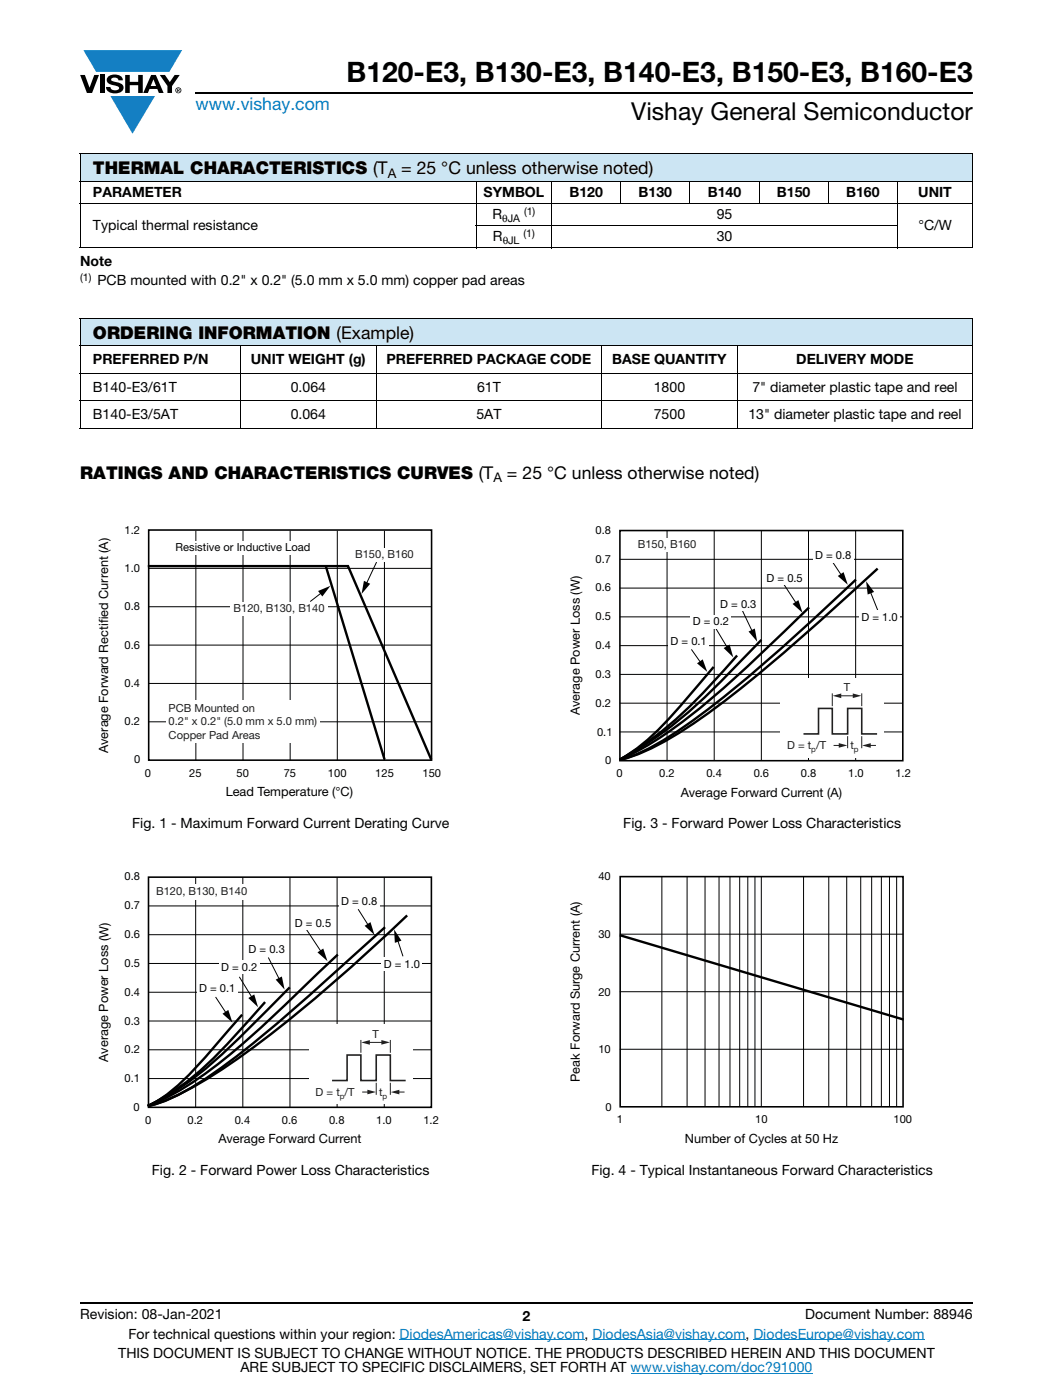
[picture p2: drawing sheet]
<svg xmlns="http://www.w3.org/2000/svg" width="210mm" height="279mm" viewBox="0 0 210 279" stroke-linecap="round" stroke-linejoin="round" font-family="sans-serif">
<defs><g id="words">
<text font-size="5.6" x="69.1" y="16.4">B120-E3, B130-E3, B140-E3, B150-E3, B160-E3</text>
<text font-size="4.9" x="125.9" y="23.9">Vishay General Semiconductor</text>
<text font-size="3.5" fill="#007ec4" x="39" y="22">www.vishay.com</text>
<g font-size="3.5">
<text x="18.5" y="34.8">THERMAL CHARACTERISTICS (T</text>
<text x="80" y="34.8">= 25 °C unless otherwise noted)</text>
<text x="18.5" y="67.7">ORDERING INFORMATION (Example)</text>
<text x="16" y="95.6">RATINGS AND CHARACTERISTICS CURVES (T</text>
<text x="101.1" y="95.6">= 25 °C unless otherwise noted)</text>
</g>
<g font-size="2.8">
<text x="18.5" y="39.3">PARAMETER</text>
<text x="96.4" y="39.3">SYMBOL</text>
<text x="113.5" y="39.3">B120</text>
<text x="127.3" y="39.3">B130</text>
<text x="141.1" y="39.3">B140</text>
<text x="154.9" y="39.3">B150</text>
<text x="168.7" y="39.3">B160</text>
<text x="183.1" y="39.3">UNIT</text>
<text x="18.5" y="45.9">Typical thermal resistance</text>
<text x="98.2" y="43.7">R</text>
<text x="142.9" y="43.7">95</text>
<text x="183.1" y="45.9">°C/W</text>
<text x="16" y="53.1">Note</text>
<text x="98.3" y="48.1">R</text>
<text x="142.9" y="48.1">30</text>
<text x="19.4" y="56.9">PCB mounted with 0.2&quot; x 0.2&quot; (5.0 mm x 5.0 mm) copper pad areas</text>
<text x="18.5" y="72.7">PREFERRED P/N</text>
<text x="50" y="72.7">UNIT WEIGHT (g)</text>
<text x="77" y="72.7">PREFERRED PACKAGE CODE</text>
<text x="122.1" y="72.7">BASE QUANTITY</text>
<text x="158.8" y="72.7">DELIVERY MODE</text>
<text x="18.5" y="78.2">B140-E3/61T</text>
<text x="18.5" y="83.6">B140-E3/5AT</text>
<text x="58" y="83.6">0.064</text>
<text x="58" y="78.2">0.064</text>
<text x="95" y="83.6">5AT</text>
<text x="95.1" y="78.2">61T</text>
<text x="130.4" y="83.6">7500</text>
<text x="130.4" y="78.2">1800</text>
<text x="149.2" y="83.6">13&quot; diameter plastic tape and reel</text>
<text x="150" y="78.2">7&quot; diameter plastic tape and reel</text>
<text x="26.4" y="165.3">Fig. 1 - Maximum Forward Current Derating Curve</text>
<text x="124.3" y="165.3">Fig. 3 - Forward Power Loss Characteristics</text>
<text x="30.3" y="234.5">Fig. 2 - Forward Power Loss Characteristics</text>
<text x="117.9" y="234.5">Fig. 4 - Typical Instantaneous Forward Characteristics</text>
<text x="16" y="263.3">Revision: 08-Jan-2021</text>
<text x="104.2" y="263.6">2</text>
<text x="160.6" y="263.3">Document Number: 88946</text>
<text x="25.6" y="267.1">For technical questions within your region: DiodesAmericas@vishay.com, DiodesAsia@vishay.com, DiodesEurope@vishay.com</text>
<text x="23.6" y="271">THIS DOCUMENT IS SUBJECT TO CHANGE WITHOUT NOTICE. THE PRODUCTS DESCRIBED HEREIN AND THIS DOCUMENT</text>
<text x="48" y="273.8">ARE SUBJECT TO SPECIFIC DISCLAIMERS, SET FORTH AT www.vishay.com/doc?91000</text>
</g>
<g font-size="2.6">
<text x="77.3" y="35.4">A</text>
<text x="98.4" y="96.2">A</text>
</g>
<g font-size="2.5">
<text x="21.6" y="124.4" transform="rotate(-90 21.6 124.4)">ied Current (A)</text>
<text x="115.6" y="142.7" transform="rotate(-90 115.6 142.7)">Average Power Loss (W)</text>
<text x="21.6" y="150.3" transform="rotate(-90 21.6 150.3)">Average Forward Rectif</text>
<text x="45" y="158.9">Lead Temperature (°C)</text>
<text x="135.7" y="159">Average Forward Current (A)</text>
<text x="21.6" y="211.9" transform="rotate(-90 21.6 211.9)">Average Power Loss (W)</text>
<text x="115.6" y="215.9" transform="rotate(-90 115.6 215.9)">Peak Forward Surge Current (A)</text>
<text x="43.6" y="228.2">Average Forward Current</text>
<text x="136.6" y="228">Number of Cycles at 50 Hz</text>
</g>
<g font-size="2.2">
<text x="24.8" y="106.5">1.2</text>
<text x="118.7" y="106.5">0.8</text>
<text x="35" y="110">Resi</text>
<text x="39.3" y="110">stive or Inductive Load</text>
<text x="118.7" y="112.3">0.7</text>
<text x="162.5" y="111.6">D = 0.8</text>
<text x="24.8" y="114.2">1.0</text>
<text x="118.7" y="118">0.6</text>
<text x="152.9" y="116.1">D = 0.5</text>
<text x="24.8" y="121.8">0.8</text>
<text x="118.7" y="123.8">0.5</text>
<text x="138.2" y="124.8">D = 0.2</text>
<text x="143.6" y="121.3">D = 0.3</text>
<text x="171.8" y="123.9">D = 1.0</text>
<text x="24.8" y="129.4">0.6</text>
<text x="118.7" y="129.5">0.4</text>
<text x="133.7" y="128.7">D = 0.1</text>
<text x="24.8" y="137.1">0.4</text>
<text x="118.7" y="135.3">0.3</text>
<text x="118.7" y="141">0.2</text>
<text x="24.8" y="144.7">0.2</text>
<text x="119.1" y="146.8">0.1</text>
<text x="26.7" y="152.3">0</text>
<text x="28.9" y="155">0</text>
<text x="37.7" y="155">25</text>
<text x="47.2" y="155">50</text>
<text x="56.6" y="155">75</text>
<text x="65.4" y="155">100</text>
<text x="74.8" y="155">125</text>
<text x="84.3" y="155">150</text>
<text x="120.7" y="152.6">0</text>
<text x="123" y="155.1">0</text>
<text x="131.5" y="155.1">0.2</text>
<text x="140.9" y="155.1">0.4</text>
<text x="150.3" y="155.1">0.6</text>
<text x="159.7" y="155.1">0.8</text>
<text x="169.1" y="155.1">1.0</text>
<text x="178.6" y="155.1">1.2</text>
<text x="24.9" y="175.7">0.8</text>
<text x="119.3" y="175.7">40</text>
<text x="24.9" y="181.4">0.7</text>
<text x="58.8" y="185">D = 0.5</text>
<text x="68" y="180.6">D = 0.8</text>
<text x="24.9" y="187.2">0.6</text>
<text x="49.6" y="190.2">D = 0.3</text>
<text x="119.3" y="187.2">30</text>
<text x="24.9" y="193">0.5</text>
<text x="44.1" y="193.7">D = 0.2</text>
<text x="76.5" y="193.1">D = 1.0</text>
<text x="24.9" y="198.7">0.4</text>
<text x="39.7" y="198.1">D = 0.1</text>
<text x="119.3" y="198.7">20</text>
<text x="24.9" y="204.5">0.3</text>
<text x="24.9" y="210.2">0.2</text>
<text x="24.9" y="216">0.1</text>
<text x="119.3" y="210.2">10</text>
<text x="26.6" y="221.7">0</text>
<text x="120.8" y="221.7">0</text>
<text x="28.9" y="224.3">0</text>
<text x="37.4" y="224.3">0.2</text>
<text x="46.8" y="224.3">0.4</text>
<text x="56.2" y="224.3">0.6</text>
<text x="65.6" y="224.3">0.8</text>
<text x="75" y="224.3">1.0</text>
<text x="84.4" y="224.3">1.2</text>
<text x="123" y="224.2">1</text>
<text x="150.6" y="224.2">10</text>
<text x="178.2" y="224.2">100</text>
</g>
<g font-size="2.2" fill="#211e1e">
<text x="70.8" y="111.4">B150, B160</text>
<text x="127.2" y="109.4">B150, B160</text>
<text x="46.6" y="122.2">B120, B130, B140</text>
<text x="168.3" y="138">T</text>
<text x="33.6" y="142.1">PCB Mounted on</text>
<text x="33.6" y="144.8">0.2&quot; x 0.2&quot; (5.0 mm x 5.0 mm)</text>
<text x="33.6" y="147.4">Copper Pad Areas</text>
<text x="157" y="149.5">D = t</text>
<text x="162.7" y="149.5">/T</text>
<text x="169.6" y="149.5">t</text>
<text x="31.1" y="178.6">B120, B130, B140</text>
<text x="74.3" y="207.2">T</text>
<text x="62.9" y="218.6">D = t</text>
<text x="68.7" y="218.6">/T</text>
<text x="75.6" y="218.6">t</text>
</g>
<g font-size="2.1">
<text x="100.1" y="44.2">θJA</text>
<text x="104.4" y="47.3">(1)</text>
<text x="104.5" y="42.9">(1)</text>
<text x="100.2" y="48.6">θJL</text>
<text x="16" y="56.1">(1)</text>
</g>
<g font-size="1.6" fill="#211e1e">
<text x="161.8" y="150.1">p</text>
<text x="170.3" y="150.1">p</text>
<text x="67.8" y="219.3">p</text>
<text x="76.3" y="219.3">p</text>
</g>
</g></defs>
<g fill="#147fc3">
<path d="M16.6 10h19.7l-2.5 4.3h-1.2h-13.4z"/>
<path d="M22 19.2h8.9l-4.5 7.5z"/>
</g>
<g fill="#000">
<path d="M16 15h.9l1 2.5 .9-2.5h.9l-1.3 3.6h-1.1zM19.9 15h.9v3.6h-.9zM21.6 15.3a2.1 2.1 0 0 1 2.8 .3l.1 .4h-.9a.79 .79 0 0 0-.7-.5 .79 .79 0 0 0-.7 .4l.2 .3 1 .2a1.08 1.08 0 0 1 1.2 1 1.08 1.08 0 0 1-1.1 1.2 1.73 1.73 0 0 1-2.4-1.2h.9a.96 .96 0 0 0 .8 .6 .96 .96 0 0 0 1-.4 1.31 1.31 0 0 0-1.3-.6 1.03 1.03 0 0 1-1-.6 1.03 1.03 0 0 1 .1-1.1zM25 15h.9v1.3h1.7v-1.3h.9v3.6h-.9v-1.6h-1.7v1.6h-.9zM31.9 15h1l1 1.4 .9-1.4h1l-1.5 2.2v1.4h-.9v-1.4z"/>
<path d="M30.6 15.8l.5 1.4h-1zM30.1 15l-1.5 3.6h.9l.3-.8h1.6l.3 .8h.9l-1.5-3.6z"/>
<path d="M35.5 17.8h.2v.2h-.2zM35.3 17.7v.7h.2v-.3l.3 .3-.1-.3 .1-.2v-.2z"/>
<path d="M35.1 18a.46 .46 0 0 1 .9 0 .46 .46 0 0 1-.9 0zM35 18a.6 .6 0 0 0 1.2 0 .6 .6 0 0 0-1.2 0z"/>
</g>
<path d="M39 18.6h155M16 260h178" fill="none" stroke="#000" stroke-width=".36"/>
<path d="M79.7 267.4h36.9M118.2 267.4h30.5M125.8 274h36.2M150.2 267.4h34.2" fill="none" stroke="#007ec4" stroke-width=".2"/>
<g fill="#cce5f3">
<path d="M16 30.7h178v5.5h-178z"/>
<path d="M16 63.5h178v5.5h-178z"/>
</g>
<g fill="none" stroke="#000" stroke-width=".2">
<path d="M15.9 30.7h178.2M15.9 36.2h178.2M16 30.8v18.5M95 36.1v13.4M110 36.1v13.4M123.8 36.1v4.6M137.6 36.1v4.6M151.4 36.1v4.6M165.2 36.1v4.6M179 36.1v13.4M194 30.8v18.5M15.9 40.6h178.2"/>
<path d="M15.9 49.4h178.2M94.9 45h84.2M15.9 63.5h178.2M15.9 69h178.2M15.9 74.5h178.2M15.9 80h178.2M16 63.6v21.8M48 68.9v16.6M75 68.9v16.6M120 68.9v16.6M147 68.9v16.6M194 63.6v21.8"/>
<path d="M15.9 85.4h178.2M29.7 113.4h56.4M39.1 105.9v45.8M48.5 105.9v45.8M57.9 105.9v45.8M67.3 105.9v45.8M76.7 105.9v45.8M29.7 121.1h56.4M29.7 128.7h56.4M29.7 136.4h56.4M29.7 144.1h56.4"/>
</g>
<path d="M29.7 105.8h56.4v45.9h-56.4z" fill="none" stroke="#000" stroke-width=".32"/>
<path d="M29.5 113h39.9l16.6 38.6M65 113l11.7 38.6" fill="none" stroke="#000" stroke-width=".48"/>
<g fill="#fff">
<path d="M34.5 108h27.9v2.7h-27.9z"/>
<path d="M33.1 139.9h30.6v8.4h-30.6z"/>
</g>
<path d="M64.2 118.2l-2.3 1.9M75.1 112.2l-2.1 4.4" fill="none" stroke="#000" stroke-width=".2"/>
<path d="M63.4 117.9l2.5-1-1.6 2.1zM72.6 115.9l1.2 .6-1.7 2z" fill="#000"/>
<g fill="#fff">
<path d="M45.9 120.2h19.5v2.7h-19.5z"/>
<path d="M68.6 109.4h16.2v2.7h-16.2z"/>
</g>
<path d="M29.6 175.1h56.4v45.9h-56.4z" fill="none" stroke="#000" stroke-width=".32"/>
<g fill="none" stroke="#000" stroke-width=".2">
<path d="M39 175.1v45.9M48.4 175.1v45.9M57.8 175.1v45.9M67.2 175.1v45.9M76.6 175.1v45.9M29.6 180.8h56.4M29.7 186.5h56.3M29.7 192.3h56.3M29.7 198h56.3M43 199l2.2 3.3M47.7 194.9l2.7 4.3M53.5 191.1l2.3 4.5"/>
<path d="M61.1 185.5l3 4.6M71.4 181.4l2.1 3.4M79.3 187.5l1.1 3.4M29.7 203.8h56.3M29.7 209.5h56.3M29.7 215.2h56.3"/>
</g>
<path d="M52.9 200a136.3 136.3 0 0 1-14.8 15.2l-4.1 2.9-4.5 2.6M57.8 197l-3.8 3.8a128.4 128.4 0 0 1-17.4 15.9l-4.2 2.5-2.9 1.5M67.4 190.5l-7.6 7.2a160.6 160.6 0 0 1-21.1 18.1 47.1 47.1 0 0 1-9.2 4.9M76.8 185l-9.8 8.9a255.6 255.6 0 0 1-25.4 21 39.7 39.7 0 0 1-10.7 5.5l-1.4 .3M81.2 182.7a309.3 309.3 0 0 1-35.3 29.7 63.2 63.2 0 0 1-14.7 7.9l-1.5 .4a40.8 40.8 0 0 0 11.3-9.7l7.3-8.5" fill="none" stroke="#000" stroke-width=".48"/>
<path d="M49.5 199.2l1.2-.7 .8 2.5zM55 195.5l1.2-.6 .6 2.6zM63.3 190.1l1.2-.8 .8 2.5zM72.7 184.8l1.2-.8 .8 2.6zM78.6 185.5l1.5 2.2-1.4 .5zM44.4 202.3l1.1-.7 .9 2.5z" fill="#000"/>
<g fill="#fff">
<path d="M39.3 196h8.1v2.7h-8.1z"/>
<path d="M43.7 191.7h8.1v2.7h-8.1z"/>
<path d="M49.1 188.1h8.1v2.7h-8.1z"/>
<path d="M58.4 182.9h8.1v2.7h-8.1z"/>
<path d="M67.6 178.6h8.1v2.7h-8.1z"/>
<path d="M76.1 191.1h8.1v2.7h-8.1z"/>
<path d="M61.7 204.5h20.5v15.8h-20.5z"/>
</g>
<path d="M66.2 215.6h3v-5h2.8v5h3v-5h2.8v5h3.1" fill="none" stroke="#211e1e" stroke-width=".32"/>
<path d="M75 216.1v2.4M77.8 216.1v2.4M79.3 217.9h1.4" fill="none" stroke="#211e1e" stroke-width=".2"/>
<path d="M77.9 217.9l1.7-.4v.9z" fill="#211e1e"/>
<path d="M72 207.5v2.6M73.4 208h3" fill="none" stroke="#211e1e" stroke-width=".2"/>
<g fill="#211e1e">
<path d="M76 207.6l1.8 .4-1.8 .5z"/>
<path d="M72 208l1.8-.4v.9z"/>
</g>
<path d="M72.2 217.9h1.4M77.8 207.5v2.6" fill="none" stroke="#211e1e" stroke-width=".2"/>
<path d="M73.3 217.5l1.7 .4-1.7 .5z" fill="#211e1e"/>
<path d="M30.7 176.4h19.1v3h-19.1z" fill="#fff"/>
<path d="M123.6 105.9h56.4v45.9h-56.4z" fill="none" stroke="#000" stroke-width=".32"/>
<g fill="none" stroke="#000" stroke-width=".2">
<path d="M123.6 111.6h56.4M123.6 117.4h56.4M133 105.9v45.9M142.4 105.9v45.9M151.8 105.9v45.9M155.9 116l3 4.5M161.2 105.9v45.9M165.8 111.8l2.1 3.2M170.6 105.9v45.9M173.5 118l1.5 3.8M123.6 134.6h56.4M123.6 123.1h56.4"/>
<path d="M123.6 128.8h56.4M137.9 129.6l1.9 2.8M142.8 125.4l2.3 4M148.1 121.9l2 4.3M123.6 140.3h56.4M123.6 146.1h56.4"/>
</g>
<path d="M170.7 115.7l-5.6 5.2a274.1 274.1 0 0 1-29.6 24.7 39.5 39.5 0 0 1-12 6M175 113.5l-5.2 4.7a336.4 336.4 0 0 1-30 25.1 56.8 56.8 0 0 1-14.4 7.9l-1.6 .4M142.3 133.1l-2.9 3.4a84 84 0 0 1-12.4 12.9l-3.5 2.2M147 130.8a113.4 113.4 0 0 1-17 16.7l-3.1 2.1-3.4 2M151.8 127.7l-4.2 4.4a99.5 99.5 0 0 1-20.3 17.3l-3.8 2.2M161.3 121.2l-5.4 5.3a180 180 0 0 1-24.1 20.6l-5 3-3.3 1.5" fill="none" stroke="#000" stroke-width=".48"/>
<path d="M167.1 114.9l1.1-.7 .9 2.5zM172.7 116l1.6 2.1-1.3 .6zM139 132.4l1.1-.8 .9 2.5zM144.3 129.3l1.2-.7 .7 2.6zM149.3 126l1.2-.6 .5 2.7zM158.1 120.5l1.1-.7 .8 2.5z" fill="#000"/>
<g fill="#fff">
<path d="M133.3 126.7h8.1v2.7h-8.1z"/>
<path d="M137.7 122.8h8.1v2.7h-8.1z"/>
<path d="M143.2 119.2h8.1v2.7h-8.1z"/>
<path d="M152.4 114h8.1v2.7h-8.1z"/>
<path d="M162.1 109.5h8.1v2.7h-8.1z"/>
<path d="M171.4 121.9h8.1v2.7h-8.1z"/>
<path d="M155.7 135.3h20.5v15.8h-20.5z"/>
</g>
<path d="M160.2 146.5h3v-5.1h2.8v5.1h3v-5.1h2.8v5.1h3.1" fill="none" stroke="#211e1e" stroke-width=".32"/>
<path d="M169 146.9v2.4M171.8 146.9v2.4M173.3 148.8h1.4" fill="none" stroke="#211e1e" stroke-width=".2"/>
<path d="M171.9 148.8l1.7-.5v.9z" fill="#211e1e"/>
<path d="M166 138.4v2.5M167.4 138.9h3" fill="none" stroke="#211e1e" stroke-width=".2"/>
<g fill="#211e1e">
<path d="M170.1 138.4l1.7 .5-1.7 .4z"/>
<path d="M166 138.9l1.8-.5v.9z"/>
</g>
<path d="M171.8 138.4v2.5M166.2 148.8h1.4" fill="none" stroke="#211e1e" stroke-width=".2"/>
<path d="M167.3 148.3l1.7 .5-1.7 .4z" fill="#211e1e"/>
<path d="M124.9 107.4h16.2v2.7h-16.2z" fill="#fff"/>
<g fill="none" stroke="#000" stroke-width=".2">
<path d="M132 175v45.9M137 175v45.9M140.6 175v45.9M143.4 175v45.9M145.6 175v45.9M147.5 175v45.9M149.1 175v45.9M150.5 175v45.9M151.8 175v45.9M160.2 175v45.9M165.3 175v45.9M168.8 175v45.9"/>
<path d="M171.6 175v45.9M173.8 175v45.9M175.8 175v45.9M177.4 175v45.9M178.8 175v45.9M123.6 186.4h56.5M123.6 197.9h56.5M123.6 209.4h56.5"/>
</g>
<path d="M123.7 174.9h56.4v46h-56.4z" fill="none" stroke="#000" stroke-width=".32"/>
<path d="M123.6 186.6l56.6 16.9" fill="none" stroke="#000" stroke-width=".48"/>
<use href="#words"/>
</svg>
